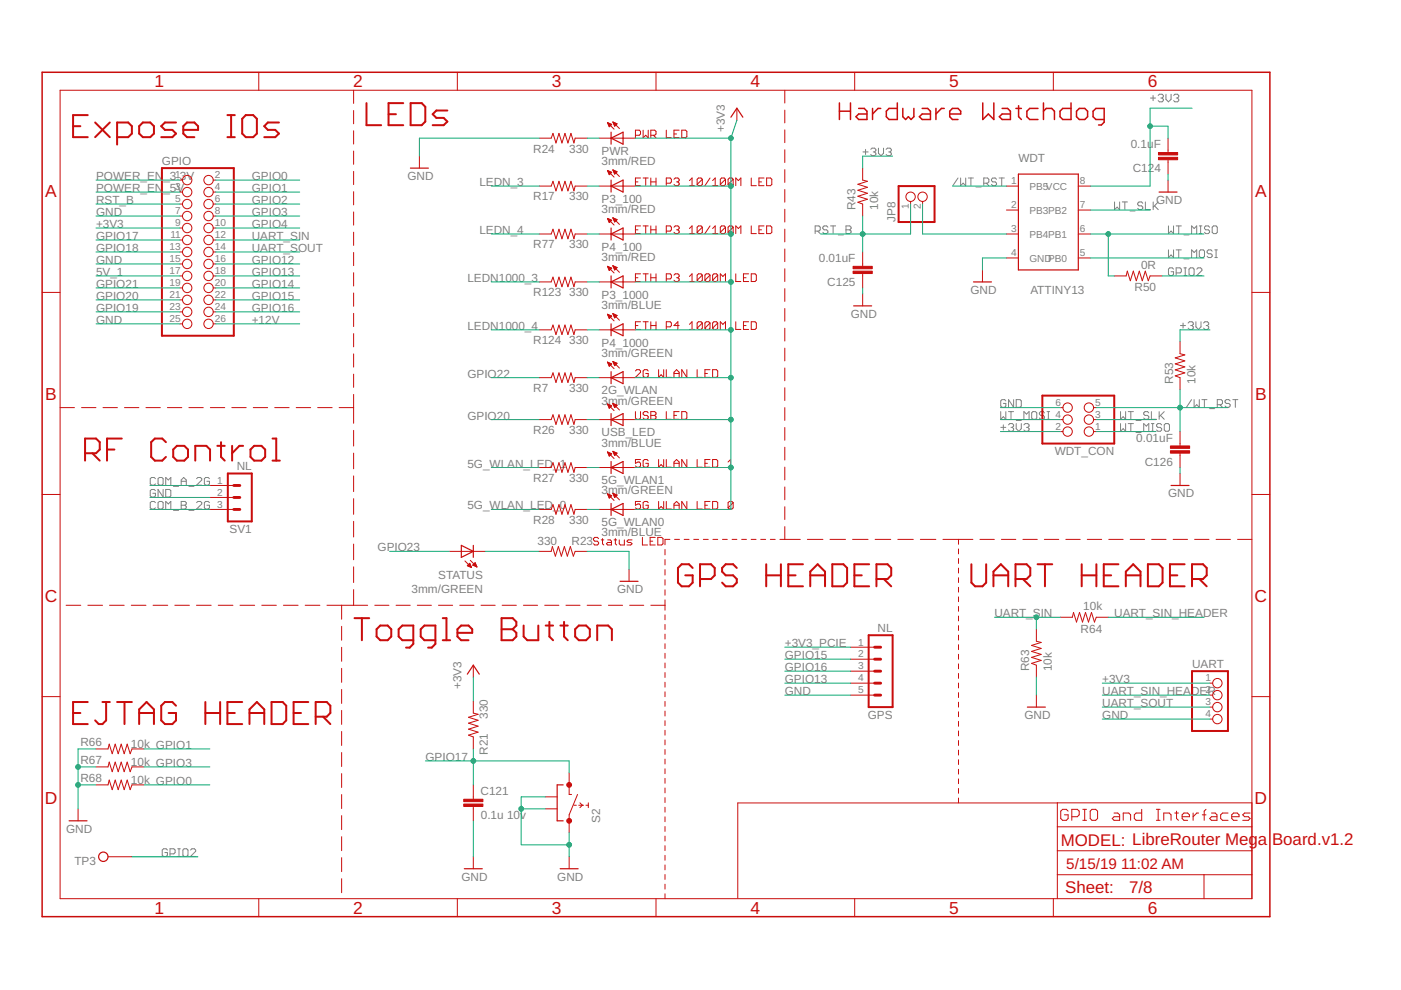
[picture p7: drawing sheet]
<svg xmlns="http://www.w3.org/2000/svg" width="297mm" height="210mm" viewBox="0 0 297 210" stroke-linecap="round" stroke-linejoin="round" font-family="sans-serif">
<defs><g id="words">
<g font-size="3.7" fill="#c90d0c">
<text x="32.8" y="18.5">1</text>
<text x="74.9" y="18.5">2</text>
<text x="117" y="18.5">3</text>
<text x="159.1" y="18.5">4</text>
<text x="201.2" y="18.5">5</text>
<text x="243.4" y="18.5">6</text>
<text x="9.6" y="41.9">A</text>
<text x="266.1" y="41.9">A</text>
<text x="9.6" y="84.7">B</text>
<text x="266.1" y="84.7">B</text>
<text x="9.5" y="127.6">C</text>
<text x="266" y="127.6">C</text>
<text x="9.5" y="170.4">D</text>
<text x="266" y="170.4">D</text>
<text x="32.8" y="193.7">1</text>
<text x="74.9" y="193.7">2</text>
<text x="117" y="193.7">3</text>
<text x="159.1" y="193.7">4</text>
<text x="201.2" y="193.7">5</text>
<text x="243.4" y="193.7">6</text>
</g>
<g font-size="3.6" fill="#c90d0c">
<text x="224.9" y="179.4">MODEL: LibreRouter Mega</text>
<text x="269.7" y="179.1">Board.v1.2</text>
<text x="225.8" y="189.4">Sheet:</text>
<text x="239.4" y="189.3">7/8</text>
</g>
<g font-size="3.2" fill="#c90d0c">
<text x="226.1" y="184.2">5/15/19</text>
<text x="237.7" y="184.2">11:02 AM</text>
</g>
<g font-size="2.5" fill="#808080">
<text x="153.7" y="28" transform="rotate(-90 153.7 28)">+3V3</text>
<text x="34.3" y="35">GPIO</text>
<text x="113.1" y="32.3">R24</text>
<text x="120.7" y="32.3">330</text>
<text x="127.5" y="35">3mm/RED</text>
<text x="127.5" y="32.8">PWR</text>
<text x="215.9" y="34.4">WDT</text>
<text x="239.7" y="31.5">0.1uF</text>
<text x="20.4" y="38.2">POWER_EN</text>
<text x="20.4" y="40.7">POWER_EN</text>
<text x="34.7" y="38.2">_3.3V</text>
<text x="34.7" y="40.7">_5V</text>
<text x="53.4" y="38.2">GPIO0</text>
<text x="53.4" y="40.7">GPIO1</text>
<text x="86.4" y="38.2">GND</text>
<text x="101.6" y="39.5">LEDN_3</text>
<text x="240.2" y="36.5">C124</text>
<text x="20.4" y="45.8">GND</text>
<text x="20.4" y="43.3">RST_B</text>
<text x="53.4" y="45.8">GPIO3</text>
<text x="53.4" y="43.3">GPIO2</text>
<text x="113.1" y="42.5">R17</text>
<text x="120.7" y="42.5">330</text>
<text x="127.5" y="45.2">3mm/RED</text>
<text x="127.5" y="43">P3_100</text>
<text x="181.4" y="44.5" transform="rotate(-90 181.4 44.5)">R43</text>
<text x="186.2" y="44.5" transform="rotate(-90 186.2 44.5)">10k</text>
<text x="189.9" y="47.1" transform="rotate(-90 189.9 47.1)">JP8</text>
<text x="245.1" y="43.3">GND</text>
<text x="20.4" y="48.3">+3V3</text>
<text x="20.4" y="50.9">GPIO17</text>
<text x="20.4" y="53.4">GPIO18</text>
<text x="53.4" y="48.3">GPIO4</text>
<text x="53.4" y="50.9">UART_SIN</text>
<text x="53.4" y="53.4">UART_SOUT</text>
<text x="101.6" y="49.6">LEDN_4</text>
<text x="113.1" y="52.7">R77</text>
<text x="120.7" y="52.7">330</text>
<text x="127.5" y="53.2">P4_100</text>
<text x="20.4" y="56">GND</text>
<text x="20.4" y="58.5">5V_1</text>
<text x="53.4" y="56">GPIO12</text>
<text x="53.4" y="58.5">GPIO13</text>
<text x="99.1" y="59.8">LEDN1000_3</text>
<text x="127.5" y="55.3">3mm/RED</text>
<text x="173.6" y="55.6">0.01uF</text>
<text x="241.9" y="57">0R</text>
<text x="20.4" y="63.6">GPIO20</text>
<text x="20.4" y="61">GPIO21</text>
<text x="53.4" y="61">GPIO14</text>
<text x="53.4" y="63.6">GPIO15</text>
<text x="113.1" y="62.8">R123</text>
<text x="120.7" y="62.8">330</text>
<text x="127.5" y="65.5">3mm/BLUE</text>
<text x="127.5" y="63.3">P3_1000</text>
<text x="175.4" y="60.7">C125</text>
<text x="205.8" y="62.3">GND</text>
<text x="218.5" y="62.3">ATTINY13</text>
<text x="240.5" y="61.8">R50</text>
<text x="20.4" y="68.7">GND</text>
<text x="20.4" y="66.1">GPIO19</text>
<text x="53.4" y="66.1">GPIO16</text>
<text x="53.4" y="68.7">+12V</text>
<text x="99.1" y="69.9">LEDN1000_4</text>
<text x="180.4" y="67.4">GND</text>
<text x="113.1" y="73">R124</text>
<text x="120.7" y="73">330</text>
<text x="127.5" y="75.6">3mm/GREEN</text>
<text x="127.5" y="73.5">P4_1000</text>
<text x="99.1" y="80.1">GPIO22</text>
<text x="113.1" y="83.1">R7</text>
<text x="120.7" y="83.1">330</text>
<text x="127.5" y="83.6">2G_WLAN</text>
<text x="248.7" y="81.4" transform="rotate(-90 248.7 81.4)">R53</text>
<text x="253.5" y="81.4" transform="rotate(-90 253.5 81.4)">10k</text>
<text x="99.1" y="89">GPIO20</text>
<text x="127.5" y="85.8">3mm/GREEN</text>
<text x="113.1" y="92">R26</text>
<text x="120.7" y="92">330</text>
<text x="127.5" y="94.7">3mm/BLUE</text>
<text x="127.5" y="92.5">USB_LED</text>
<text x="240.9" y="93.7">0.01uF</text>
<text x="50.2" y="99.6">NL</text>
<text x="99.1" y="99.1">5G_WLAN_LED_1</text>
<text x="223.6" y="96.5">WDT_CON</text>
<text x="242.7" y="98.7">C126</text>
<text x="113.1" y="102.2">R27</text>
<text x="120.7" y="102.2">330</text>
<text x="127.5" y="104.8">3mm/GREEN</text>
<text x="127.5" y="102.7">5G_WLAN1</text>
<text x="247.7" y="105.5">GND</text>
<text x="48.7" y="113.1">SV1</text>
<text x="99.1" y="108">5G_WLAN_LED_0</text>
<text x="113.1" y="111.1">R28</text>
<text x="120.7" y="111.1">330</text>
<text x="127.5" y="113.7">3mm/BLUE</text>
<text x="127.5" y="111.6">5G_WLAN0</text>
<text x="80" y="116.9">GPIO23</text>
<text x="114" y="115.6">330</text>
<text x="121.2" y="115.6">R23</text>
<text x="87.3" y="125.7">3mm/GREEN</text>
<text x="92.9" y="122.7">STATUS</text>
<text x="130.8" y="125.8">GND</text>
<text x="210.8" y="130.9">UART_SIN</text>
<text x="229.7" y="129.3">10k</text>
<text x="236.2" y="130.9">UART_SIN_HEADER</text>
<text x="166.4" y="137.2">+3V3_PCIE</text>
<text x="186.1" y="133.9">NL</text>
<text x="229.1" y="134.1">R64</text>
<text x="166.4" y="139.8">GPIO15</text>
<text x="166.4" y="142.3">GPIO16</text>
<text x="218.2" y="142.3" transform="rotate(-90 218.2 142.3)">R63</text>
<text x="223" y="142.3" transform="rotate(-90 223 142.3)">10k</text>
<text x="252.7" y="141.7">UART</text>
<text x="97.8" y="146.1" transform="rotate(-90 97.8 146.1)">+3V3</text>
<text x="166.4" y="147.4">GND</text>
<text x="166.4" y="144.8">GPIO13</text>
<text x="233.7" y="144.8">+3V3</text>
<text x="233.7" y="149.9">UART_SOUT</text>
<text x="233.7" y="147.4">UART_SIN_HEADER</text>
<text x="103.4" y="152.5" transform="rotate(-90 103.4 152.5)">330</text>
<text x="184" y="152.5">GPS</text>
<text x="217.2" y="152.5">GND</text>
<text x="233.7" y="152.5">GND</text>
<text x="17.1" y="158.3">R66</text>
<text x="27.8" y="158.5">10k GPIO1</text>
<text x="90.2" y="161.3">GPIO17</text>
<text x="103.4" y="160.1" transform="rotate(-90 103.4 160.1)">R21</text>
<text x="17.1" y="162.1">R67</text>
<text x="17.1" y="165.9">R68</text>
<text x="27.8" y="162.4">10k GPIO3</text>
<text x="27.8" y="166.2">10k GPIO0</text>
<text x="101.9" y="168.6">C121</text>
<text x="101.9" y="173.7">0.1u 10v</text>
<text x="14" y="176.6">GND</text>
<text x="127.3" y="174.5" transform="rotate(-90 127.3 174.5)">S2</text>
<text x="15.8" y="183.4">TP3</text>
<text x="97.8" y="186.7">GND</text>
<text x="118.1" y="186.7">GND</text>
</g>
<g font-size="2.1" fill="#808080">
<text x="37.2" y="37.8">1</text>
<text x="37.2" y="40.4">3</text>
<text x="45.6" y="37.8">2</text>
<text x="45.6" y="40.4">4</text>
<text x="214.4" y="39.1">1</text>
<text x="218.2" y="40.2">PB5VCC</text>
<text x="229" y="39.1">8</text>
<text x="37.2" y="42.9">5</text>
<text x="37.2" y="45.4">7</text>
<text x="37.2" y="48">9</text>
<text x="45.6" y="42.9">6</text>
<text x="45.6" y="45.4">8</text>
<text x="45.6" y="48">10</text>
<text x="192.7" y="44.2" transform="rotate(-90 192.7 44.2)">1</text>
<text x="195.2" y="44.2" transform="rotate(-90 195.2 44.2)">2</text>
<text x="214.4" y="44.2">2</text>
<text x="218.2" y="45.3">PB3PB2</text>
<text x="229" y="44.2">7</text>
<text x="36" y="53.1">13</text>
<text x="36.1" y="50.5">11</text>
<text x="45.6" y="50.5">12</text>
<text x="45.6" y="53.1">14</text>
<text x="214.4" y="49.3">3</text>
<text x="218.2" y="50.4">PB4PB1</text>
<text x="229" y="49.3">6</text>
<text x="36" y="55.6">15</text>
<text x="36" y="58.1">17</text>
<text x="45.6" y="55.6">16</text>
<text x="45.6" y="58.1">18</text>
<text x="214.4" y="54.3">4</text>
<text x="218.2" y="55.4">GNDPB0</text>
<text x="229" y="54.3">5</text>
<text x="36" y="60.7">19</text>
<text x="36" y="63.2">21</text>
<text x="36" y="65.8">23</text>
<text x="45.6" y="60.7">20</text>
<text x="45.6" y="63.2">22</text>
<text x="45.6" y="65.8">24</text>
<text x="36" y="68.3">25</text>
<text x="45.6" y="68.3">26</text>
<text x="223.8" y="88.6">4</text>
<text x="223.8" y="86.1">6</text>
<text x="232.2" y="88.6">3</text>
<text x="232.2" y="86.1">5</text>
<text x="223.8" y="91.2">2</text>
<text x="232.2" y="91.2">1</text>
<text x="46" y="102.6">1</text>
<text x="46" y="105.1">2</text>
<text x="46" y="107.7">3</text>
<text x="181.9" y="136.9">1</text>
<text x="181.9" y="139.4">2</text>
<text x="181.9" y="141.9">3</text>
<text x="181.9" y="144.5">4</text>
<text x="181.9" y="147">5</text>
<text x="255.6" y="144.5">1</text>
<text x="255.6" y="147">2</text>
<text x="255.6" y="149.6">3</text>
<text x="255.6" y="152.1">4</text>
</g>
</g></defs>
<g fill="none" stroke="#808080" stroke-width=".21">
<path d="M247.2 20v1.1l.5 .5 .6-.5v-1.1M183 32.2h1.1M183.5 31.7v1.1M184.6 31.7l.3-.3h.5l.3 .3v.2l-.3 .3M185.1 32.2h.3M185.4 32.2l.3 .3v.3l-.3 .2h-.5l-.3-.2M186.2 31.4v1.1l.6 .5 .5-.5v-1.1M187.9 31.7l.3-.3h.5l.3 .3v.2l-.3 .3M188.4 32.2h.3M188.7 32.2l.3 .3v.3l-.3 .2h-.5l-.3-.2M203.1 37.7l-1.1 1.7M203.7 37.7v1.7l.5-.6 .5 .6v-1.7"/>
<path d="M205.3 37.7h1.1M205.8 37.7v1.7M206.9 39.6h1.1M208.6 38.8h.8l.3-.2v-.6l-.3-.3h-.8v1.7M209.1 38.8l.6 .6M211.3 38l-.3-.3h-.5l-.3 .3v.3l.3 .3h.5l.3 .2v.3l-.3 .3h-.5l-.3-.3M211.8 37.7h1.1M212.4 37.7v1.7M243.9 20.8h1.1M244.5 20.2v1.1M245.6 20.2l.2-.2h.6l.3 .2v.3l-.3 .3M246.1 20.8h.3"/>
<path d="M246.4 20.8l.3 .3v.2l-.3 .3h-.6l-.2-.3M248.8 20.2l.3-.2h.5l.3 .2v.3l-.3 .3M249.4 20.8h.2M249.6 20.8l.3 .3v.2l-.3 .3h-.5l-.3-.3M172.8 49h.8l.3-.3v-.5l-.3-.3h-.8v1.6M173.4 49l.5 .5M175.5 48.2l-.2-.3h-.6l-.2 .3v.3l.2 .2h.6l.2 .3v.3l-.2 .2h-.6l-.2-.2M176.1 47.9h1.1M176.6 47.9v1.6M177.7 49.8h1.1M179.4 47.9h.8l.2 .3v.3l-.2 .2 .2 .3v.3l-.2 .2h-.8zM179.4 48.7h.8"/>
<path d="M236.3 42.8v1.6l.6-.5 .5 .5v-1.6M237.9 42.8h1.1M238.5 42.8v1.6M239.6 44.7h1.1M242.3 43.1l-.3-.3h-.5l-.3 .3v.3l.3 .2h.5l.3 .3v.3l-.3 .2h-.5l-.3-.2M242.8 42.8v1.6h1.1M244.5 42.8v1.6M244.8 43.6l.8 .8M245.6 42.8l-1.1 1.1M247.7 47.9v1.6l.6-.5 .5 .5v-1.6M247.7 53v1.6l.6-.5 .5 .5v-1.6M248.8 57.1l-.3-.3h-.5l-.3 .3v1l.3 .3h.5l.3-.3v-.5h-.5"/>
<path d="M249.4 47.9h1.1M249.4 53h1.1M249.4 57.9h.8l.3-.3v-.5l-.3-.3h-.8v1.6M249.9 47.9v1.6M249.9 53v1.6M251 49.8h1.1M251 54.9h1.1M251 56.8h.5M251 58.4h.5M251.3 56.8v1.6M252.4 56.8h.5l.3 .3v1l-.3 .3h-.5l-.3-.3v-1zM252.6 49.5v-1.6l.6 .6 .5-.6v1.6"/>
<path d="M252.6 54.6v-1.6l.6 .5 .5-.5v1.6M253.7 57.1l.3-.3h.6l.2 .3v.2l-1.1 1.1h1.1M254.3 47.9h.5M254.3 49.5h.5M254.3 53.3l.3-.3h.5l.3 .3v1l-.3 .3h-.5l-.3-.3zM254.6 47.9v1.6M256.5 48.2l-.3-.3h-.5l-.3 .3v.3l.3 .2h.5l.3 .3v.3l-.3 .2h-.5l-.3-.2M257 48.2l.3-.3h.5l.3 .3v1.1l-.3 .2h-.5l-.3-.2zM257 53.3l-.3-.3h-.5l-.3 .3v.2l.3 .3h.5l.3 .3v.2l-.3 .3h-.5l-.3-.3M257.6 53h.5M257.6 54.6h.5M257.8 53v1.6"/>
<path d="M250.3 69h1.1M250.8 68.5v1.1M251.9 68.5l.3-.3h.5l.3 .3v.3l-.3 .2M252.5 69h.2M252.7 69l.3 .3v.3l-.3 .2h-.5l-.3-.2M253.6 68.2v1.1l.5 .5 .5-.5v-1.1M255.2 68.5l.3-.3h.5l.3 .3v.3l-.3 .2M255.7 69h.3M256 69l.3 .3v.3l-.3 .2h-.5l-.3-.2M212.2 90.6h1.1M212.2 87.3v1.6l.5-.6 .6 .6v-1.6M212.7 90.1v1.1"/>
<path d="M213.3 85l-.3-.3h-.6l-.2 .3v1.1l.2 .3h.6l.3-.3v-.6h-.6M213.8 90.1l.3-.3h.5l.3 .3v.2l-.3 .3M213.8 87.3h1.1M214.4 90.6h.2M214.4 87.3v1.6M214.6 90.6l.3 .3v.3l-.3 .2h-.5l-.3-.2M214.9 84.7v1.7l-1.1-1.7v1.7M215.5 84.7h.8l.2 .3v1.1l-.2 .3h-.8zM215.5 89.8v1.1l.5 .5 .5-.5v-1.1M215.5 89.2h1M217.1 90.1l.3-.3h.5l.3 .3v.2l-.3 .3M217.1 88.9v-1.6l.5 .5 .6-.5v1.6"/>
<path d="M217.6 90.6h.3M217.9 90.6l.3 .3v.3l-.3 .2h-.5l-.3-.2M219 87.3h.5l.3 .2v1.1l-.3 .3h-.5l-.3-.3v-1.1zM221.4 87.5l-.2-.2h-.6l-.2 .2v.3l.2 .3h.6l.2 .2v.3l-.2 .3h-.6l-.2-.3M222 87.3h.5M222 88.9h.5M222.3 87.3v1.6M237.6 87.3v1.6l.5-.6 .6 .6v-1.6M237.6 89.8v1.6l.5-.5 .6 .5v-1.6M239.2 89.8h1.1M239.2 87.3h1.1M239.8 87.3v1.6"/>
<path d="M239.8 89.8v1.6M240.9 89.2h1M240.9 91.7h1M242.5 91.4v-1.6l.5 .5 .6-.5v1.6M243.6 87.5l-.3-.2h-.5l-.3 .2v.3l.3 .3h.5l.3 .2v.3l-.3 .3h-.5l-.3-.3M244.1 89.8h.6M244.1 91.4h.6M244.1 87.3v1.6h1.1M244.4 89.8v1.6M245.8 87.3v1.6M246 88.1l.8 .8M246.3 90.1l-.3-.3h-.5l-.3 .3v.2l.3 .3h.5l.3 .3v.3l-.3 .2h-.5l-.3-.2"/>
<path d="M246.8 87.3l-1 1M247.1 89.8h.6l.2 .3v1.1l-.2 .2h-.6l-.3-.2v-1.1zM252.6 84.7l-1.1 1.7M253.2 84.7v1.7l.5-.6 .6 .6v-1.7M254.8 84.7h1.1M255.4 84.7v1.7M256.5 86.6h1M258.1 85.8h.8l.3-.3v-.5l-.3-.3h-.8v1.7M258.6 85.8l.6 .6M260.8 85l-.3-.3h-.5l-.3 .3v.3l.3 .2h.5l.3 .3v.3l-.3 .3h-.5l-.3-.3M261.4 84.7h1M261.9 84.7v1.7"/>
<path d="M33 104l-.3-.2h-.6l-.2 .2v1.1l.2 .3h.6l.3-.3v-.5h-.6M33 101.5l-.3-.3h-.6l-.2 .3v1.1l.2 .3h.6l.3-.3M33 106.6l-.3-.3h-.6l-.2 .3v1.1l.2 .2h.6l.3-.2M33.5 101.5l.3-.3h.5l.3 .3v1.1l-.3 .3h-.5l-.3-.3zM33.5 106.6l.3-.3h.5l.3 .3v1.1l-.3 .2h-.5l-.3-.2zM34.6 103.8v1.6l-1.1-1.6v1.6M35.1 103.8h.9l.2 .2v1.1l-.2 .3h-.9zM35.1 102.9v-1.7l.6 .6 .5-.6v1.7M35.1 107.9v-1.6l.6 .5 .5-.5v1.6M36.8 103.1h1.1M36.8 108.2h1.1M38.4 102.9v-1.1l.5-.6 .6 .6v1.1"/>
<path d="M38.4 106.3h.8l.3 .3v.2l-.3 .3 .3 .3v.3l-.3 .2h-.8zM38.4 102h1.1M38.4 107.1h.8M40 103.1h1.1M40 108.2h1.1M41.7 101.5l.3-.3h.5l.3 .3v.3l-1.1 1.1h1.1M41.7 106.6l.3-.3h.5l.3 .3v.2l-1.1 1.1h1.1M44.4 101.5l-.3-.3h-.5l-.3 .3v1.1l.3 .3h.5l.3-.3v-.6h-.5M44.4 106.6l-.3-.3h-.5l-.3 .3v1.1l.3 .2h.5l.3-.2v-.6h-.5M37.7 180h.5M38 180v1.6M39 180h.6l.3 .2v1.1l-.3 .3h-.6l-.2-.3v-1.1z"/>
<path d="M35.5 180.2l-.3-.2h-.5l-.3 .2v1.1l.3 .3h.5l.3-.3v-.5h-.6M36 181h.9l.2-.2v-.6l-.2-.2h-.9v1.6M37.7 181.6h.5M40.4 180.2l.3-.2h.5l.3 .2v.3l-1.1 1.1h1.1"/>
</g>
<g fill="none" stroke="#c90d0c" stroke-width=".21">
<path d="M12.7 19.1h252.7v171.4h-252.7zM54.9 15.3v3.8M75 19.1v2.8M97 15.3v3.8M139.1 15.3v3.8M166.4 19.1v2.7M181.2 15.3v3.8M223.3 15.3v3.8M38.1 38.2h.6M45.2 38.2h.6M75 23.4v2.8M75 27.7v2.8"/>
<path d="M75 32v2.8M75 36.3v2.8M88.9 33.1v2.5M114.3 39.5h2.6l.3-1.1 .7 2.1 .6-2.1 .6 2.1 .7-2.1 .6 2.1 .7-2.1 .6 2.1 .2-1h2.6M114.3 29.3h2.6l.3-1 .7 2 .6-2 .6 2 .7-2 .6 2 .7-2 .6 2 .2-1h2.6M127 39.5h7.6M127 29.3h7.6M128.8 26l1.4 1.4M128.8 26l.9 .4-.5 .5zM128.8 36.2l1.4 1.3M128.8 36.2l.9 .3-.5 .5zM128.8 26.1h.2"/>
<path d="M128.8 36.2h.2M128.9 36.3h.4M128.9 26.2h.4M128.9 26.3h.7M128.9 36.5h.6M129 36.6h.6M129 26.5h.6M129 36.7h.5M129.1 26.6h.4M129.1 26.7h.3M129.1 36.8h.3M129.1 37h.2"/>
<path d="M129.2 26.8h.1M129.9 25.9l1.4 1.4M129.9 25.9l.9 .3-.5 .6zM129.9 36l1.4 1.4M129.9 36l.9 .4-.5 .5zM130 26h.2M130 36.1h.1M130 36.2h.4M130 26.1h.5M130.1 26.2h.6M130.1 36.3h.6M130.1 36.5h.7"/>
<path d="M130.2 26.3h.5M130.2 26.5h.4M130.2 36.6h.5M130.2 36.7h.3M130.3 26.6h.2M130.3 36.8h.1M130.3 26.7h.1M134.7 28.7h.8l.3-.3v-.5l-.3-.3h-.8v1.6M134.7 38.6h.6M135.8 37.7h-1.1v1.7h1.1M136.4 37.7h1M136.4 27.6v1.6l.5-.5 .5 .5v-1.6"/>
<path d="M136.9 37.7v1.7M138 28.7h.8l.3-.3v-.5l-.3-.3h-.8v1.6M138 37.7v1.7M138 38.6h1.1M138.5 28.7l.6 .5M139.1 37.7v1.7M141.3 27.6v1.6h1M141.3 38.8h.8l.2-.2v-.6l-.2-.3h-.8v1.7M142.9 38l.3-.3h.5l.3 .3v.3l-.3 .3M142.9 28.4h.5M143.4 38.6h.3M143.7 38.6l.3 .2v.3l-.3 .3h-.5l-.3-.3"/>
<path d="M144 27.6h-1.1v1.6h1.1M144.5 27.6h.9l.2 .3v1.1l-.2 .2h-.9zM146.2 38.3l.5-.6v1.7M146.2 39.4h1.1M148.9 38l-.3-.3h-.5l-.3 .3v1.1M148.9 38v1.1l-.3 .3h-.5l-.3-.3M148.9 38l-1.1 1.1M150.5 37.7l-1 1.7M151.1 38.3l.5-.6v1.7M151.1 39.4h1.1M153.8 38l-.3-.3h-.5l-.3 .3v1.1M153.8 38v1.1l-.3 .3h-.5l-.3-.3"/>
<path d="M153.8 38l-1.1 1.1M155.4 38l-.2-.3h-.6l-.2 .3v1.1M155.4 38v1.1l-.2 .3h-.6l-.2-.3M155.4 38l-1 1.1M156 39.4v-1.7l.5 .6 .6-.6v1.7M156.2 22.9v2.6M159.3 37.7v1.7h1.1M160.9 38.6h.6M162 37.7h-1.1v1.7h1.1M162.5 37.7h.9l.2 .3v1.1l-.2 .3h-.9zM166.4 23.3v2.8M166.4 27.5v2.7"/>
<path d="M166.4 31.7v2.8M166.4 36v2.7M182.9 35.6v2.6l1 .2-2 .7 2 .6-2 .6 2 .7-2 .6 2 .6-2 .7 1 .4v2.5M213.4 39.5h2.5M228.6 39.5h2.6M247.6 29.3v3M247.6 33.9v3M247.6 38.2v2.5M38.1 58.5h.6M38.1 40.7h.6M38.1 43.3h.6M38.1 45.8h.6"/>
<path d="M38.1 48.3h.6M38.1 50.9h.6M38.1 53.4h.6M38.1 56h.6M45.2 58.5h.6M45.2 40.7h.6M45.2 43.3h.6M45.2 45.8h.6M45.2 48.3h.6M45.2 50.9h.6M45.2 53.4h.6M45.2 56h.6"/>
<path d="M75 40.6v2.8M75 44.9v2.8M75 49.2v2.8M75 53.5v2.8M75 57.8v2.8M114.3 49.6h2.6l.3-1 .7 2 .6-2 .6 2 .7-2 .6 2 .7-2 .6 2 .2-1h2.6M114.3 59.8h2.6l.3-1 .7 2 .6-2 .6 2 .7-2 .6 2 .7-2 .6 2 .2-1h2.6M127 49.6h7.6M127 59.8h7.6M128.8 46.3l1.4 1.4M128.8 46.3l.9 .4-.5 .5zM128.8 56.5l1.4 1.4"/>
<path d="M128.8 56.5l.9 .4M128.8 56.5l.4 .9M128.8 46.4h.1M128.8 56.5h.1M128.9 56.6h.2M128.9 46.5h.3M128.9 46.6h.6M128.9 56.7h.5M129 56.9h.7M129 46.7h.7M129 57h.6M129 46.8h.5"/>
<path d="M129.1 47h.3M129.1 57.1h.4M129.1 57.2h.2M129.1 47.1h.2M129.2 57.3h.1M129.7 56.9l-.5 .5M129.9 46.2l1.4 1.4M129.9 46.2l.9 .4M129.9 46.2l.4 .9 .5-.5M129.9 56.3l1.4 1.4M129.9 56.3l.9 .4M129.9 56.3l.4 .9 .5-.5"/>
<path d="M130 46.2h.1M130 56.4h.1M130 56.5h.3M130 46.4h.4M130.1 46.5h.5M130.1 56.6h.5M130.1 56.7h.7M130.1 46.6h.7M130.2 46.7h.5M130.2 56.9h.5M130.2 57h.4M130.2 46.8h.4"/>
<path d="M130.3 57.1h.2M130.3 47h.1M130.3 57.2h.1M134.7 58.9h.6M134.7 48.7h.6M135.8 47.9h-1.1v1.6h1.1M135.8 58.1h-1.1v1.6h1.1M136.4 58.1h1M136.4 47.9h1M136.9 47.9v1.6M136.9 58.1v1.6M138 47.9v1.6"/>
<path d="M138 58.1v1.6M138 58.9h1.1M138 48.7h1.1M139.1 47.9v1.6M139.1 58.1v1.6M141.3 49h.8l.2-.3v-.5l-.2-.3h-.8v1.6M141.3 59.1h.8l.2-.2v-.6l-.2-.2h-.8v1.6M142.9 58.3l.3-.2h.5l.3 .2v.3l-.3 .3M142.9 48.2l.3-.3h.5l.3 .3v.3l-.3 .2M143.4 58.9h.3M143.4 48.7h.3M143.7 58.9l.3 .2v.3l-.3 .3h-.5l-.3-.3"/>
<path d="M143.7 48.7l.3 .3v.3l-.3 .2h-.5l-.3-.2M146.2 48.5l.5-.6v1.6M146.2 58.6l.5-.5v1.6M146.2 59.7h1.1M146.2 49.5h1.1M148.9 48.2l-.3-.3h-.5l-.3 .3v1.1M148.9 58.3l-.3-.2h-.5l-.3 .2v1.1M148.9 48.2v1.1l-.3 .2h-.5l-.3-.2M148.9 58.3v1.1l-.3 .3h-.5l-.3-.3M148.9 58.3l-1.1 1.1M148.9 48.2l-1.1 1.1M150.5 58.3l-.2-.2h-.6l-.2 .2v1.1"/>
<path d="M150.5 58.3v1.1l-.2 .3h-.6l-.2-.3M150.5 58.3l-1 1.1M150.5 47.9l-1 1.6M151.1 49.5h1.1M151.1 48.5l.5-.6v1.6M152.2 58.3l-.3-.2h-.5l-.3 .2v1.1M152.2 58.3v1.1l-.3 .3h-.5l-.3-.3M152.2 58.3l-1.1 1.1M152.7 59.7v-1.6l.6 .5 .5-.5v1.6M153.8 48.2l-.3-.3h-.5l-.3 .3v1.1M153.8 48.2v1.1l-.3 .2h-.5l-.3-.2M153.8 48.2l-1.1 1.1"/>
<path d="M155.4 48.2l-.2-.3h-.6l-.2 .3v1.1M155.4 48.2v1.1l-.2 .2h-.6l-.2-.2M155.4 48.2l-1 1.1M156 49.5v-1.6l.5 .6 .6-.6v1.6M156 58.1v1.6h1.1M157.6 58.9h.6M158.7 58.1h-1.1v1.6h1.1M159.3 47.9v1.6h1.1M159.3 58.1h.8l.3 .2v1.1l-.3 .3h-.8zM160.9 48.7h.6M162 47.9h-1.1v1.6h1.1M162.5 47.9h.9l.2 .3v1.1l-.2 .2h-.9z"/>
<path d="M166.4 40.2v2.7M166.4 44.4v2.7M166.4 48.6v2.7M166.4 52.8v2.7M166.4 57v2.7M182.9 53.4v3.1M182.9 58v3M193.1 42.7v.6M195.6 42.7v.6M208.3 57.2v2.6M213.4 44.5h2.5M213.4 49.6h2.5"/>
<path d="M213.4 54.7h2.5M228.6 44.5h2.6M228.6 49.6h2.6M228.6 54.7h2.6M236.2 58.5h2.6l.2-1 .6 2 .7-2 .6 2 .7-2 .6 2 .6-2 .7 2 .3-1h2.6M8.9 62h3.8M38.1 61h.6M38.1 63.6h.6M38.1 66.1h.6M38.1 68.7h.6M45.2 61h.6M45.2 63.6h.6"/>
<path d="M45.2 66.1h.6M45.2 68.7h.6M75 62.1v2.8M75 66.4v2.8M75 70.7v2.8M75 75v2.8M75 79.3v2.8M114.3 69.9h2.6l.3-1 .7 2 .6-2 .6 2 .7-2 .6 2 .7-2 .6 2 .2-1h2.6M127 69.9h7.6M128.8 66.6l1.4 1.4M128.8 66.6l.9 .4-.5 .5zM128.8 76.8l1.4 1.4"/>
<path d="M128.8 76.8l.9 .4-.5 .5zM128.8 76.9h.2M128.9 66.7h.2M128.9 66.9h.4M128.9 77h.4M128.9 67h.7M128.9 77.1h.7M129 77.2h.6M129 67.1h.6M129.1 67.2h.4M129.1 77.4h.4M129.1 77.5h.3"/>
<path d="M129.1 67.4h.2M129.2 67.5h.1M129.2 77.6h.1M129.9 66.5l1.4 1.4M129.9 66.5l.9 .4-.5 .5zM129.9 66.5h.1M129.9 76.6l1.4 1.4M129.9 76.6l.9 .4-.5 .5zM130 76.8h.2M130 66.6h.2M130 66.7h.5M130 76.9h.5"/>
<path d="M130.1 77h.6M130.1 66.9h.7M130.2 67h.5M130.2 77.1h.5M130.2 67.1h.4M130.2 77.2h.4M130.2 77.4h.3M130.3 67.2h.2M130.3 67.4h.1M130.3 77.5h.1M134.7 69h.6M134.7 78.7l.3-.3h.5l.3 .3v.2l-1.1 1.1h1.1"/>
<path d="M135.8 68.2h-1.1v1.6h1.1M136.4 68.2h1M136.9 68.2v1.6M137.4 78.7l-.2-.3h-.6l-.2 .3v1l.2 .3h.6l.2-.3v-.5h-.5M138 69h1.1M138 68.2v1.6M139.1 68.2v1.6M139.6 78.4v1.6l.6-.5 .5 .5v-1.6M141.3 69.3h.8l.2-.3v-.5l-.2-.3h-.8v1.6M141.3 78.4v1.6h1M142.9 79.2h1.1M144 69h-1.1l.8-.8v1.6"/>
<path d="M145.6 78.4v1.6l-1.1-1.6v1.6M146.2 69.8h1.1M146.2 68.8l.5-.6v1.6M147.8 78.4v1.6h1.1M148.9 68.5l-.3-.3h-.5l-.3 .3v1.1M148.9 68.5v1.1l-.3 .2h-.5l-.3-.2M148.9 68.5l-1.1 1.1M149.5 79.2h.5M150.5 68.5l-.2-.3h-.6l-.2 .3v1.1M150.5 68.5v1.1l-.2 .2h-.6l-.2-.2M150.5 78.4h-1v1.6h1M150.5 68.5l-1 1.1"/>
<path d="M151.1 78.4h.8l.3 .3v1l-.3 .3h-.8zM152.2 68.5l-.3-.3h-.5l-.3 .3v1.1M152.2 68.5v1.1l-.3 .2h-.5l-.3-.2M152.2 68.5l-1.1 1.1M152.7 69.8v-1.6l.6 .6 .5-.6v1.6M156 68.2v1.6h1.1M157.6 69h.6M158.7 68.2h-1.1v1.6h1.1M159.3 68.2h.8l.3 .3v1.1l-.3 .2h-.8zM166.4 61.2v2.7M166.4 65.4v2.7M166.4 69.6v2.7"/>
<path d="M166.4 73.8v2.7M166.4 78v2.7M182.9 62.3v2.6M250.2 72.5v2.5l1 .2-2 .7 2 .6-2 .7 2 .6-2 .6 2 .7-2 .6 1 .4v2.5M265.4 62h3.8M12.7 86.4h3.1M17.3 86.4h3M21.8 86.4h3.1M26.4 86.4h3M30.9 86.4h3.1M35.5 86.4h3M40 86.4h3.1"/>
<path d="M44.6 86.4h3M49.1 86.4h3.1M53.7 86.4h3M58.3 86.4h3M62.8 86.4h3.1M67.4 86.4h3M71.9 86.4h3.1M75 83.6v6.1M75 91.2v3.4M75 96.1v3.3M114.3 89h2.6l.3-1.1 .7 2.1 .6-2.1 .6 2.1 .7-2.1 .6 2.1 .7-2.1 .6 2.1 .2-1h2.6M114.3 80.1h2.6l.3-1 .7 2 .6-2 .6 2 .7-2 .6 2 .7-2 .6 2 .2-1h2.6"/>
<path d="M114.3 99.1h2.6l.3-1 .7 2 .6-2 .6 2 .7-2 .6 2 .7-2 .6 2 .2-1h2.6M127 89h7.6M127 80.1h7.6M127 99.1h7.6M128.8 85.7l1.4 1.4M128.8 85.7h.1M128.8 85.7l.9 .3-.5 .6zM128.8 95.8l1.4 1.4M128.8 95.8l.9 .4-.5 .5zM128.8 95.9h.3M128.9 85.8h.2M128.9 85.9h.5"/>
<path d="M128.9 96.1h.4M128.9 96.2h.7M129 86h.7M129 86.2h.6M129 96.3h.6M129.1 96.4h.4M129.1 86.3h.4M129.1 86.4h.2M129.1 96.5h.3M129.2 86.5h.1M129.2 96.6h.1M129.9 95.7l.9 .4-.5 .5z"/>
<path d="M129.9 85.5l1.4 1.4M129.9 85.5l.9 .4M129.9 85.5l.4 .9M129.9 95.7l1.4 1.4M130 85.6h.1M130 95.8h.2M130 85.7h.3M130 85.8h.6M130 95.9h.5M130.1 96.1h.7M130.1 85.9h.7M130.2 86h.5"/>
<path d="M130.2 96.2h.5M130.2 96.3h.4M130.2 86.2h.4M130.3 86.3h.2M130.3 96.4h.2M130.3 96.5h.1M130.3 86.4h.1M130.8 85.9l-.5 .5M134.7 87.3v1.3l.3 .3h.5l.3-.3v-1.3M135.8 97.4h-1.1v.8l.6-.2h.2l.3 .2v.6l-.3 .3h-.5l-.3-.3M137.4 87.5l-.2-.2h-.6l-.2 .2v.3l.2 .3h.6l.2 .2v.3l-.2 .3h-.6l-.2-.3M137.4 97.7l-.2-.3h-.6l-.2 .3v1.1l.2 .3h.6l.2-.3v-.6h-.5"/>
<path d="M138 87.3h.8l.3 .2v.3l-.3 .3 .3 .2v.3l-.3 .3h-.8zM138 88.1h.8M139.6 97.4v1.7l.6-.6 .5 .6v-1.7M141.3 87.3v1.6h1M141.3 97.4v1.7h1M142.9 80v-1.1l.5-.5 .6 .5v1.1M142.9 99.1v-1.1l.5-.6 .6 .6v1.1M142.9 88.1h.5M142.9 98.2h1.1M144 87.3h-1.1v1.6h1.1M144.5 87.3h.9l.2 .2v1.1l-.2 .3h-.9zM145.6 97.4v1.7l-1.1-1.7v1.7"/>
<path d="M147.8 97.4v1.7h1.1M149.5 98.2h.5M150.5 97.4h-1v1.7h1M151.1 97.4h.8l.3 .3v1.1l-.3 .3h-.8zM154.4 99.1h1M154.4 98l.5-.6v1.7M166.4 82.2v2.7M166.4 86.4v2.7M166.4 90.6v2.7M166.4 94.8v2.7M166.4 99v2.7M224.8 86.4h.6"/>
<path d="M224.8 91.5h.6M224.8 89h.6M231.9 86.4h.5M231.9 91.5h.5M231.9 89h.5M250.2 91.5v3.1M250.2 96.1v3M8.9 104.8h3.8M44.5 108h5.1M44.5 102.9h5.1M44.5 105.5h5.1M75 100.9v3.3"/>
<path d="M75 105.7v3.4M75 110.5v3.4M75 115.4v3.3M95.3 116.9h7.6M98.6 118.9l1.4 1.4M99.1 119.9h.7M99.2 119.8h.6M99.4 119.7h.3M99.5 119.6h.2M99.6 119.4l-.5 .6 .9 .3M99.6 119.4l.4 .9M99.6 119.4h.1"/>
<path d="M99.7 118.8l1.4 1.4M100.2 119.8h.7M100.4 119.7h.5M100.5 119.6h.4M100.5 119.9h.5M100.6 119.4h.2M100.7 119.3l-.5 .5 .9 .4M100.7 119.3l.4 .9M100.7 119.3h.1M114.3 116.9h2.6l.2-1 .7 2 .6-2 .6 2 .7-2 .6 2 .6-2 .7 2 .3-1h2.6M114.3 108h2.6l.3-1 .7 2 .6-2 .6 2 .7-2 .6 2 .7-2 .6 2 .2-1h2.6M126.9 114.2l-.3-.3h-.5l-.3 .3v.3l.3 .2h.5l.3 .3v.3l-.3 .2h-.5l-.3-.2"/>
<path d="M127 108h7.6M127.5 114.5h.5M127.7 114.2v1.1l.3 .2M128.8 104.7l1.4 1.4M128.8 104.7l.9 .4M128.8 104.7l.4 .9M128.8 104.7h.1M128.8 114.5h.6l.2 .2v.8h-.8l-.2-.2 .2-.3h.8M128.9 104.9h.2M128.9 105h.5M129 105.1h.7M129 105.2h.6"/>
<path d="M129.1 105.3h.4M129.1 105.5h.2M129.2 105.6h.1M129.7 105.1l-.5 .5M129.9 104.6l1.4 1.4M129.9 104.6l.9 .4M129.9 104.6l.4 .9 .5-.5M130 104.6h.1M130 104.7h.3M130.1 104.9h.5M130.1 105h.7M130.2 105.1h.5"/>
<path d="M130.2 114.5h.5M130.2 105.2h.4M130.3 105.3h.2M130.3 105.5h.1M130.5 114.2v1.1l.2 .2M131.3 114.5v.8l.3 .2h.8v-1M134 114.5h-.8l-.3 .2 .3 .3h.5l.3 .3-.3 .2h-.8M135.8 106.3h-1.1v.8l.6-.3h.2l.3 .3v.6l-.3 .2h-.5l-.3-.2M136.2 113.9v1.6h1.1M137.4 106.6l-.2-.3h-.6l-.2 .3v1.1l.2 .2h.6l.2-.2v-.6h-.5M137.8 114.7h.6M138.9 113.9h-1.1v1.6h1.1"/>
<path d="M139.5 113.9h.8l.3 .3v1.1l-.3 .2h-.8zM139.6 106.3v1.6l.6-.5 .5 .5v-1.6M141 116.5v1.1M141 118.6v1.2M141.3 106.3v1.6h1M142 114.4h-1v1.1M142.9 107.9v-1.1l.5-.5 .6 .5v1.1M142.9 107.1h1.1M143 114.4h1.1M145.1 114.4h1M145.6 106.3v1.6l-1.1-1.6v1.6M147.1 114.4h1"/>
<path d="M147.8 106.3v1.6h1.1M149.1 114.4h1.1M149.5 107.1h.5M150.5 106.3h-1v1.6h1M151.1 106.3h.8l.3 .3v1.1l-.3 .2h-.8zM151.2 114.4h1M153.2 114.4h1M155.2 114.4h1M155.4 106.6l-.2-.3h-.6l-.2 .3v1.1M155.4 106.6v1.1l-.2 .2h-.6l-.2-.2M155.4 106.6l-1 1.1M157.2 114.4h1.1"/>
<path d="M159.3 114.4h1M161.3 114.4h1M163.3 114.4h1.1M165.4 114.4h4.3M166.4 103.3v2.7M166.4 107.4v2.8M166.4 111.7v2.7M171.2 114.4h3.3M176 114.4h3.3M180.8 114.4h3.2M185.5 114.4h3.3M190.4 114.4h3.2"/>
<path d="M195.1 114.4h3.3M199.9 114.4h6.4M203.2 114.4v1M203.2 116.4v1M203.2 118.4v1.1M207.8 114.4h3M212.3 114.4h3.1M216.9 114.4h3M221.4 114.4h3.1M226 114.4h3M230.5 114.4h3.1M235.1 114.4h3"/>
<path d="M239.6 114.4h3.1M244.2 114.4h3M248.7 114.4h3.1M250.2 100.4v2.5M253.3 114.4h3M257.8 114.4h3.1M262.4 114.4h3M265.4 104.8h3.8M14 128.3h3.1M18.6 128.3h3.1M23.2 128.3h3.1M27.8 128.3h3.1"/>
<path d="M32.4 128.3h3.2M37.1 128.3h3.1M41.7 128.3h3.1M46.3 128.3h3.1M50.9 128.3h3.1M55.5 128.3h3.1M60.1 128.3h3.1M64.7 128.3h3.1M69.3 128.3h8.7M72.4 128.3v3M72.4 132.8v2.9M72.4 137.2v3"/>
<path d="M75 120.2v3.3M75 125v3.3M79.5 128.3h3M84 128.3h3M88.5 128.3h3M93 128.3h3M97.5 128.3h3M99.3 120.1h.6M99.6 120.2h.3M99.9 120.3h.1M100.8 120.1h.2M101 120.2h.1"/>
<path d="M102 128.3h3M106.5 128.3h3M111 128.3h3M115.5 128.3h3M120 128.3h3M124.5 128.3h3M129 128.3h3M133.4 120.7v2.6M133.5 128.3h3M138 128.3h3M141 120.8v1.1M141 122.9v1.2"/>
<path d="M141 125.1v1.1M141 127.2v2.2M141 130.4v1M141 132.4v1.1M141 134.5v1M141 136.5v1M141 138.5v1.1M180.4 137.2h5M180.4 139.8h5M203.2 120.5v1M203.2 122.5v1M203.2 124.5v1"/>
<path d="M203.2 126.6v1M203.2 128.6v1M203.2 130.6v1M203.2 132.7v1M203.2 134.7v1M203.2 136.7v1M203.2 138.7v1.1M219.7 133.4v2.6l1 .2-2 .6 2 .7-2 .6 2 .6-2 .7 2 .6-2 .7 1 .3v2.6M224.8 130.9h2.6l.2-1 .6 2 .7-2 .6 2 .6-2 .7 2 .6-2 .7 2 .3-1h2.6M8.9 147.7h3.8M20.4 158.8h2.5l.3-1 .6 2 .6-2 .7 2 .6-2 .6 2 .7-2 .6 2 .4-1h2.5M72.4 141.7v3"/>
<path d="M72.4 146.2v2.9M72.4 150.6v3M72.4 155.1v3M72.4 159.6v2.9M100.4 148.7v2.5l1 .2-2.1 .7 2.1 .6-2.1 .6 2.1 .7-2.1 .6 2.1 .6-2.1 .7 1.1 .4v2.5M100.4 141v2.6M141 140.6v1M141 142.6v1M141 144.7v1M141 146.7v1M141 148.7v1.1M141 150.8v1"/>
<path d="M141 152.8v1M141 154.8v1.1M141 156.9v1M141 158.9v1.1M180.4 144.8h5M180.4 147.4h5M180.4 142.3h5M203.2 140.8v1M203.2 142.8v1M203.2 144.8v1.1M203.2 146.9v1M203.2 148.9v1"/>
<path d="M203.2 150.9v1.1M203.2 153v1M203.2 155v1M203.2 157v1.1M203.2 159v1.1M219.7 147.4v2.5M256.5 144.8h.6M256.5 147.4h.6M256.5 149.9h.6M256.5 152.5h.6M265.4 147.7h3.8M16.6 171.5v2.5"/>
<path d="M20.4 162.6h2.5l.3-1 .6 2 .6-2 .7 2 .6-2 .6 2 .7-2 .6 2 .4-1h2.5M20.4 166.4h2.5l.3-1 .6 2 .6-2 .7 2 .6-2 .6 2 .7-2 .6 2 .4-1h2.5M72.4 164v3M72.4 168.5v2.9M72.4 172.9v3M72.4 177.4v3M100.4 166.4v3.1M100.4 171v3M115.6 171.5h2.5M115.6 169h2.5M120.7 163.9v4.5h.5M121.7 170.7h.5"/>
<path d="M122.4 168.4l-1.7 4.4v3.8M122.7 170.7h1M123 170.2l.5 .5-.5 .5M124.2 170.7h.5M124.7 170.2v1M141 161v1M141 163v1M141 165v1.1M141 167.1v1M141 169.1v1.1M141 171.2v1M141 173.2v1"/>
<path d="M141 175.2v1.1M141 177.3v1M141 179.3v1M203.2 161.1v1M203.2 163.1v1M203.2 165.1v1.1M203.2 167.2v1M203.2 169.2v1M224.2 175.3h41.2M224.2 170.2h-67.8v20.2M226.5 172l-.4-.4h-.8l-.4 .4v1.5l.4 .4h.8l.4-.4v-.7h-.8M227.2 173.2h1.2l.4-.4v-.8l-.4-.4h-1.2v2.3"/>
<path d="M229.6 171.6h.8M229.6 173.9h.8M230 171.6v2.3M231.5 171.6h.8l.4 .4v1.5l-.4 .4h-.8l-.4-.4v-1.5zM236.2 172.4h.8l.4 .4v1.1h-1.2l-.4-.4 .4-.3h1.2M238.1 173.9v-1.5h1.2l.4 .4v1.1M242.1 171.6v2.3h-1.2l-.4-.4v-.7l.4-.4h1.2M245.2 171.6h.8M245.2 173.9h.8M245.6 171.6v2.3M246.7 173.9v-1.5h1.2l.4 .4v1.1M249.1 172.4h.8"/>
<path d="M249.4 172v1.5l.5 .4M250.6 173.2h1.6v-.4l-.4-.4h-.8l-.4 .4v.7l.4 .4h.8M253 172.4v1.5M254.1 172.4h-.4l-.7 .8M254.9 172.8h.8M255.7 171.6l-.4 .4v1.9M256.9 172.4h.7l.4 .4v1.1h-1.1l-.4-.4 .4-.3h1.1M260.4 172.4h-1.2l-.4 .4v.7l.4 .4h1.2M261.2 173.2h1.5v-.4l-.4-.4h-.8l-.3 .4v.7l.3 .4h.8M265 172.4h-1.1l-.4 .4 .4 .4h.8l.3 .3-.3 .4h-1.2M265.4 170.2h-41.2v20.3M22.9 181.7h5.1"/>
<path d="M54.9 190.5v3.9M72.4 181.8v3M72.4 186.3v3M97 190.5v3.9M100.4 181.7v2.5M120.7 181.7v2.5M139.1 190.5v3.9M141 181.4v1M141 183.4v1M141 185.4v1.1M141 187.5v1M141 189.5v1"/>
<path d="M181.2 190.5v3.9M223.3 190.5v3.9M224.2 185.5h41.2M224.2 180.4h41.2M255.3 185.5v5"/>
<circle cx="39.7" cy="38.2" r=".99"/>
<circle cx="44.2" cy="38.2" r=".99"/>
<circle cx="39.7" cy="40.7" r=".99"/>
<circle cx="39.7" cy="43.3" r=".99"/>
<circle cx="39.7" cy="48.3" r=".99"/>
<circle cx="39.7" cy="45.8" r=".99"/>
<circle cx="39.7" cy="50.9" r=".99"/>
<circle cx="39.7" cy="53.4" r=".99"/>
<circle cx="39.7" cy="56" r=".99"/>
<circle cx="39.7" cy="58.5" r=".99"/>
<circle cx="44.2" cy="40.7" r=".99"/>
<circle cx="44.2" cy="43.3" r=".99"/>
<circle cx="44.2" cy="48.3" r=".99"/>
<circle cx="44.2" cy="50.9" r=".99"/>
<circle cx="44.2" cy="53.4" r=".99"/>
<circle cx="44.2" cy="45.8" r=".99"/>
<circle cx="44.2" cy="56" r=".99"/>
<circle cx="44.2" cy="58.5" r=".99"/>
<circle cx="193.1" cy="41.7" r=".99"/>
<circle cx="195.6" cy="41.7" r=".99"/>
<circle cx="39.7" cy="63.6" r=".99"/>
<circle cx="39.7" cy="66.1" r=".99"/>
<circle cx="39.7" cy="68.7" r=".99"/>
<circle cx="39.7" cy="61" r=".99"/>
<circle cx="44.2" cy="66.1" r=".99"/>
<circle cx="44.2" cy="63.6" r=".99"/>
<circle cx="44.2" cy="68.7" r=".99"/>
<circle cx="44.2" cy="61" r=".99"/>
<circle cx="226.4" cy="89" r=".99"/>
<circle cx="226.4" cy="91.5" r=".99"/>
<circle cx="226.4" cy="86.4" r=".99"/>
<circle cx="230.9" cy="91.5" r=".99"/>
<circle cx="230.9" cy="89" r=".99"/>
<circle cx="230.9" cy="86.4" r=".99"/>
<circle cx="258.1" cy="144.8" r=".99"/>
<circle cx="258.1" cy="149.9" r=".99"/>
<circle cx="258.1" cy="152.5" r=".99"/>
<circle cx="258.1" cy="147.4" r=".99"/>
</g>
<g fill="none" stroke="#c90d0c" stroke-width=".32">
<path d="M8.9 15.3h260.3v179.1h-260.3zM178 21.8v3.5M178 23.6h2.3M180.3 21.8v3.5M182.1 23h1.1l.6 .6v1.7h-1.7l-.6-.6 .6-.5h1.7M185 23v2.3M186.7 23h-.5l-1.2 1.2M190.2 21.8v3.5h-1.7l-.6-.6v-1.1l.6-.6h1.7M191.4 23v1.7l.6 .6 .6-.6 .6 .6 .6-.6v-1.7M195.5 23h1.2l.6 .6v1.7h-1.8l-.6-.6 .6-.5h1.8M198.4 23v2.3M200.2 23h-.6l-1.2 1.2"/>
<path d="M201.4 24.2h2.3v-.6l-.6-.6h-1.2l-.5 .6v1.1l.5 .6h1.2M208.4 21.8v3.5l1.1-1.1 1.2 1.1v-3.5M212.5 23h1.1l.6 .6v1.7h-1.7l-.6-.6 .6-.5h1.7M215.4 23h1.2M216 22.4v2.3l.6 .6M220.1 23h-1.8l-.6 .6v1.1l.6 .6h1.8M221.2 23.6l.6-.6h1.2l.6 .6v1.7M221.2 21.8v3.5M227.1 21.8v3.5h-1.8l-.6-.6v-1.1l.6-.6h1.8M228.8 23h1.2l.6 .6v1.1l-.6 .6h-1.2l-.6-.6v-1.1zM234.1 25.3h-1.8l-.5-.6v-1.1l.5-.6h1.8v2.9l-.6 .6h-.6"/>
</g>
<g fill="none" stroke="#c90d0c" stroke-width=".42">
<path d="M15.5 26.8h1.5M18.6 24.4h-3.1v4.7h3.1M20.2 26l3.1 3.1M23.3 26l-3.1 3.1M24.8 29.1h2.4l.8-.8v-1.5l-.8-.8h-2.4v4.6M30.3 26h1.6l.7 .8v1.5l-.7 .8h-1.6l-.8-.8v-1.5zM34.3 35.6h15.3v35.6h-15.3zM37.3 26h-2.3l-.8 .8 .8 .7h1.5l.8 .8-.8 .8h-2.3M38.9 27.5h3.1v-.7l-.8-.8h-1.6l-.7 .8v1.5l.7 .8h1.6M48.2 24.4h1.6M48.2 29.1h1.6M49 24.4v4.7"/>
<path d="M52.1 24.4h1.6l.8 .8v3.1l-.8 .8h-1.6l-.7-.8v-3.1zM59.1 26h-2.3l-.8 .8 .8 .7h1.6l.7 .8-.7 .8h-2.4M77.7 21.9v4.6h3.1M82.4 24.2h1.5M85.5 21.9h-3.1v4.6h3.1M87.1 21.9h2.3l.8 .7v3.2l-.8 .7h-2.3zM94.8 23.4h-2.3l-.8 .8 .8 .8h1.6l.7 .8-.7 .7h-2.4M190.5 39.5h7.6v7.6h-7.6zM18 96.1h2.4l.7-.8v-1.6l-.7-.7h-2.4v4.7M19.6 96.1l1.5 1.6M22.7 95.3h1.6M25.8 93h-3.1v4.7"/>
<path d="M35.2 93.7l-.8-.7h-1.6l-.8 .7v3.2l.8 .8h1.6l.8-.8M36.7 95.3l.8-.8h1.6l.8 .8v1.6l-.8 .8h-1.6l-.8-.8zM41.4 97.7v-3.2h2.4l.7 .8v2.4M46.1 94.5h1.5M46.9 93.7v3.2l.7 .8M49.2 94.5v3.2M51.5 94.5h-.7l-1.6 1.6M53.1 95.3l.8-.8h1.5l.8 .8v1.6l-.8 .8h-1.5l-.8-.8zM57.8 93h.8v4.7M57.8 97.7h1.5M221 83.9h15.2v10.1h-15.2zM48.3 100.4h5.1v10.2h-5.1z"/>
<path d="M162.5 119.6v4.7M165.6 119.6v4.7M170.2 119.6h-3.1v4.7h3.1M176.5 119.6h2.3l.8 .8v3.1l-.8 .8h-2.3zM184.3 119.6h-3.2v4.7h3.2M206 119.6v3.9l.7 .8h1.6l.8-.8v-3.9M220 119.6h3.1M221.6 119.6v4.7M229.3 119.6v4.7M232.5 119.6v4.7M237.1 119.6h-3.1v4.7h3.1M243.4 119.6h2.3l.8 .8v3.1l-.8 .8h-2.3z"/>
<path d="M251.2 119.6h-3.1v4.7h3.1M75.2 131.1h3.1M76.7 131.1v4.6M80.6 132.6h1.6l.8 .8v1.6l-.8 .7h-1.6l-.8-.7v-1.6zM87.6 135.7h-2.3l-.8-.7v-1.6l.8-.8h2.3v3.9l-.7 .8h-.8M92.3 135.7h-2.3l-.8-.7v-1.6l.8-.8h2.3v3.9l-.8 .8h-.7M93.9 131.1h.8v4.6M93.9 135.7h1.5M97 134.2h3.1v-.8l-.8-.8h-1.5l-.8 .8v1.6l.8 .7h1.5M106.3 131.1h2.4l.8 .7v.8l-.8 .8 .8 .8v.8l-.8 .7h-2.4zM106.3 133.4h2.4M111 132.6v2.4l.8 .7h2.3v-3.1"/>
<path d="M115.7 132.6h1.6M116.5 131.8v3.2l.8 .7M118.8 132.6h1.6M119.6 131.8v3.2l.8 .7M121.9 133.4l.8-.8h1.6l.8 .8v1.6l-.8 .7h-1.6l-.8-.7zM126.6 135.7v-3.1h2.3l.8 .8v2.3M146.9 120.4l-.8-.8h-1.6l-.8 .8v3.1l.8 .8h1.6l.8-.8v-1.5h-1.6M148.4 122.8h2.3l.8-.8v-1.6l-.8-.8h-2.3v4.7M156.2 120.4l-.8-.8h-1.5l-.8 .8v.8l.8 .8h1.5l.8 .8v.7l-.8 .8h-1.5l-.8-.8M162.5 122h3.1M167.1 122h1.6M171.8 122h3.1"/>
<path d="M171.8 124.3v-3.1l1.6-1.6 1.5 1.6v3.1M181.1 122h1.6M184.2 134.7h5.1v15.2h-5.1zM185.8 122.8h2.4l.8-.8v-1.6l-.8-.8h-2.4v4.7M187.4 122.8l1.6 1.5M210.6 124.3v-3.1l1.6-1.6 1.6 1.6v3.1M210.6 122h3.2M215.3 122.8h2.4l.7-.8v-1.6l-.7-.8h-2.4v4.7M216.9 122.8l1.5 1.5M229.3 122h3.2M234 122h1.6M238.7 122h3.1"/>
<path d="M238.7 124.3v-3.1l1.6-1.6 1.5 1.6v3.1M248.1 122h1.5M252.7 122.8h2.4l.7-.8v-1.6l-.7-.8h-2.4v4.7M254.3 122.8l1.5 1.5M15.5 151.2h1.5M18.6 148.8h-3.1v4.7h3.1M21.7 148.8h1.6M22.5 148.8v3.9l-.8 .8h-.8l-.7-.8M24.8 148.8h3.2M26.4 148.8v4.7M29.5 153.5v-3.1l1.6-1.6 1.5 1.6v3.1M29.5 151.2h3.1"/>
<path d="M37.3 149.6l-.8-.8h-1.5l-.8 .8v3.1l.8 .8h1.5l.8-.8v-1.5h-1.5M43.5 151.2h3.2M43.5 148.8v4.7M46.7 148.8v4.7M48.2 151.2h1.6M51.4 148.8h-3.2v4.7h3.2M52.9 151.2h3.1M52.9 153.5v-3.1l1.6-1.6 1.5 1.6v3.1M57.6 148.8h2.3l.8 .8v3.1l-.8 .8h-2.3zM62.3 151.2h1.5M65.4 148.8h-3.1v4.7h3.1M66.9 152h2.4l.7-.8v-1.6l-.7-.8h-2.4v4.7"/>
<path d="M68.5 152l1.5 1.5M252.7 142.3h7.6v12.7h-7.6z"/>
</g>
<g fill="none" stroke="#c90d0c" stroke-width=".25">
<path d="M87 35.6h3.8M129.6 29.3l2.5-1.3v2.6zM129.6 28v2.6M129.6 38.2v2.5M129.6 39.5l2.5-1.3v2.5zM155 24.8l1.2-1.9 1.3 1.9M215.9 36.9h12.7v20.3h-12.7zM129.6 48.3v2.6M129.6 58.5v2.5M129.6 49.6l2.5-1.3v2.6zM129.6 59.8l2.5-1.3v2.5zM206.4 59.8h3.8"/>
<path d="M245.7 40.7h3.9M129.6 68.7v2.5M129.6 78.8v2.5M129.6 69.9l2.5-1.2v2.5zM181 64.9h3.8M129.6 87.7v2.5M129.6 97.9v2.5M129.6 80.1l2.5-1.3v2.5zM129.6 89l2.5-1.3v2.5zM129.6 99.1l2.5-1.2v2.5zM97.8 115.6l2.6 1.3-2.6 1.3zM100.4 115.6v2.6"/>
<path d="M129.6 106.7v2.6M129.6 108l2.5-1.3v2.6zM248.3 102.9h3.8M131.5 123.3h3.8M99.1 142.9l1.3-1.9 1.2 1.9M217.8 149.9h3.8M14.6 174h3.9M119.4 166.4h-1.3v7.6h1.3M98.4 184.2h3.9M118.8 184.2h3.8"/>
<circle cx="21.9" cy="181.7" r=".99"/>
</g>
<g fill="#c90d0c" stroke="#c90d0c" stroke-width=".21">
<path d="M245.6 32.3h4.1v.6h-4.1z"/>
<path d="M245.6 33.4h4.1v.5h-4.1z"/>
<path d="M180.9 56.5h4v.5h-4z"/>
<path d="M180.9 57.5h4v.5h-4z"/>
<path d="M248.2 94.6h4v.5h-4z"/>
<path d="M248.2 95.6h4v.5h-4z"/>
<path d="M98.3 170.5h4.1v.5h-4.1z"/>
<path d="M98.3 169.5h4.1v.5h-4.1z"/>
</g>
<path d="M49.6 108h1.2M49.6 105.5h1.2M49.6 102.9h1.2M185.4 139.8h1.3M185.4 137.2h1.3M185.4 142.3h1.3M185.4 147.4h1.3M185.4 144.8h1.3" fill="none" stroke="#c90d0c" stroke-width=".61"/>
<g fill="#c90d0c" stroke="#c90d0c" stroke-width=".21">
<circle cx="120.7" cy="174" r=".51"/>
<circle cx="120.7" cy="166.4" r=".51"/>
</g>
<g fill="none" stroke="#0dab76" stroke-width=".21">
<path d="M20.4 38.2h17.7M45.8 38.2h17.7M104.2 39.5h10.1M114.3 29.3h-25.4v3.8M124.5 39.5h2.5M124.5 29.3h2.5M134.6 39.5h20.4M134.6 29.3h20.4M155 29.3v78.7h-20.4M156.2 25.5l-1.2 3.8M189.3 33.1h-6.4v2.5M202 39.5h11.4"/>
<path d="M243.8 26.8h3.8v2.5M247.6 36.9v1.3M252.7 22.9h-8.9v16.6h-12.6M20.4 48.3h17.7M20.4 45.8h17.7M20.4 56h17.7M20.4 43.3h17.7M20.4 58.5h17.7M20.4 50.9h17.7M20.4 40.7h17.7M20.4 53.4h17.7M45.8 48.3h17.7"/>
<path d="M45.8 45.8h17.7M45.8 56h17.7M45.8 43.3h17.7M45.8 58.5h17.7M45.8 50.9h17.7M45.8 40.7h17.7M45.8 53.4h17.7M104.2 49.6h10.1M104.2 59.8h10.1M124.5 49.6h2.5M124.5 59.8h2.5M134.6 49.6h20.4"/>
<path d="M134.6 59.8h20.4M182.9 45.8v7.6M193.1 43.3v6.3h-19.1M195.6 43.3v6.3h17.8M213.4 54.7h-5.1v2.5M231.2 49.6h24.1M231.2 54.7h24.1M231.2 44.5h12.6M235 49.6v8.9h1.2M246.4 58.5h8.9M20.4 68.7h17.7M20.4 61h17.7"/>
<path d="M20.4 63.6h17.7M20.4 66.1h17.7M45.8 68.7h17.7M45.8 61h17.7M45.8 63.6h17.7M45.8 66.1h17.7M104.2 69.9h10.1M124.5 69.9h2.5M134.6 69.9h20.4M182.9 61v1.3M256.5 69.9h-6.3v2.6M104.2 80.1h10.1"/>
<path d="M104.2 89h10.1M104.2 99.1h10.1M124.5 80.1h2.5M124.5 89h2.5M124.5 99.1h2.5M134.6 80.1h20.4M134.6 89h20.4M134.6 99.1h20.4M212.1 91.5h12.7M212.1 89h12.7M212.1 86.4h12.7M232.4 91.5h12.7"/>
<path d="M232.4 89h12.7M232.4 86.4h27.9M250.2 82.6v8.9M250.2 99.1v1.3M31.8 108h12.7M31.8 105.5h12.7M31.8 102.9h12.7M82.6 116.9h12.7M102.9 116.9h11.4M104.2 108h10.1M124.5 108h2.5M124.5 116.9h8.9v3.8"/>
<path d="M166.4 139.8h14M166.4 137.2h14M210.8 130.9h14M219.7 130.9v2.5M235 130.9h20.3M20.4 158.8h-3.8v12.7M30.5 158.8h14M100.4 143.6v5.1M100.4 158.8v7.6M166.4 144.8h14M166.4 147.4h14M166.4 142.3h14"/>
<path d="M219.7 143.6v3.8M233.7 144.8h22.8M233.7 152.5h22.8M233.7 147.4h22.8M233.7 149.9h22.8M16.6 162.6h3.8M16.6 166.4h3.8M30.5 162.6h14M30.5 166.4h14M90.2 161.3h30.5v2.6M100.4 174v7.7M110.5 171.5h5.1"/>
<path d="M115.6 169h-5.1v10.1h10.2M120.7 176.6v5.1M28 181.7h14"/>
</g>
<g fill="#0dab76" stroke="#0dab76" stroke-width=".21">
<circle cx="243.8" cy="26.8" r=".51"/>
<circle cx="155" cy="49.6" r=".51"/>
<circle cx="155" cy="59.8" r=".51"/>
<circle cx="155" cy="29.3" r=".51"/>
<circle cx="155" cy="39.5" r=".51"/>
<circle cx="155" cy="69.9" r=".51"/>
<circle cx="155" cy="80.1" r=".51"/>
<circle cx="155" cy="99.1" r=".51"/>
<circle cx="155" cy="89" r=".51"/>
<circle cx="16.6" cy="162.6" r=".51"/>
<circle cx="16.6" cy="166.4" r=".51"/>
<circle cx="120.7" cy="179.1" r=".51"/>
<circle cx="110.5" cy="171.5" r=".51"/>
<circle cx="182.9" cy="49.6" r=".51"/>
<circle cx="100.4" cy="161.3" r=".51"/>
<circle cx="219.7" cy="130.9" r=".51"/>
<circle cx="235" cy="49.6" r=".51"/>
<circle cx="250.2" cy="86.4" r=".51"/>
</g>
<use href="#words"/>
</svg>
